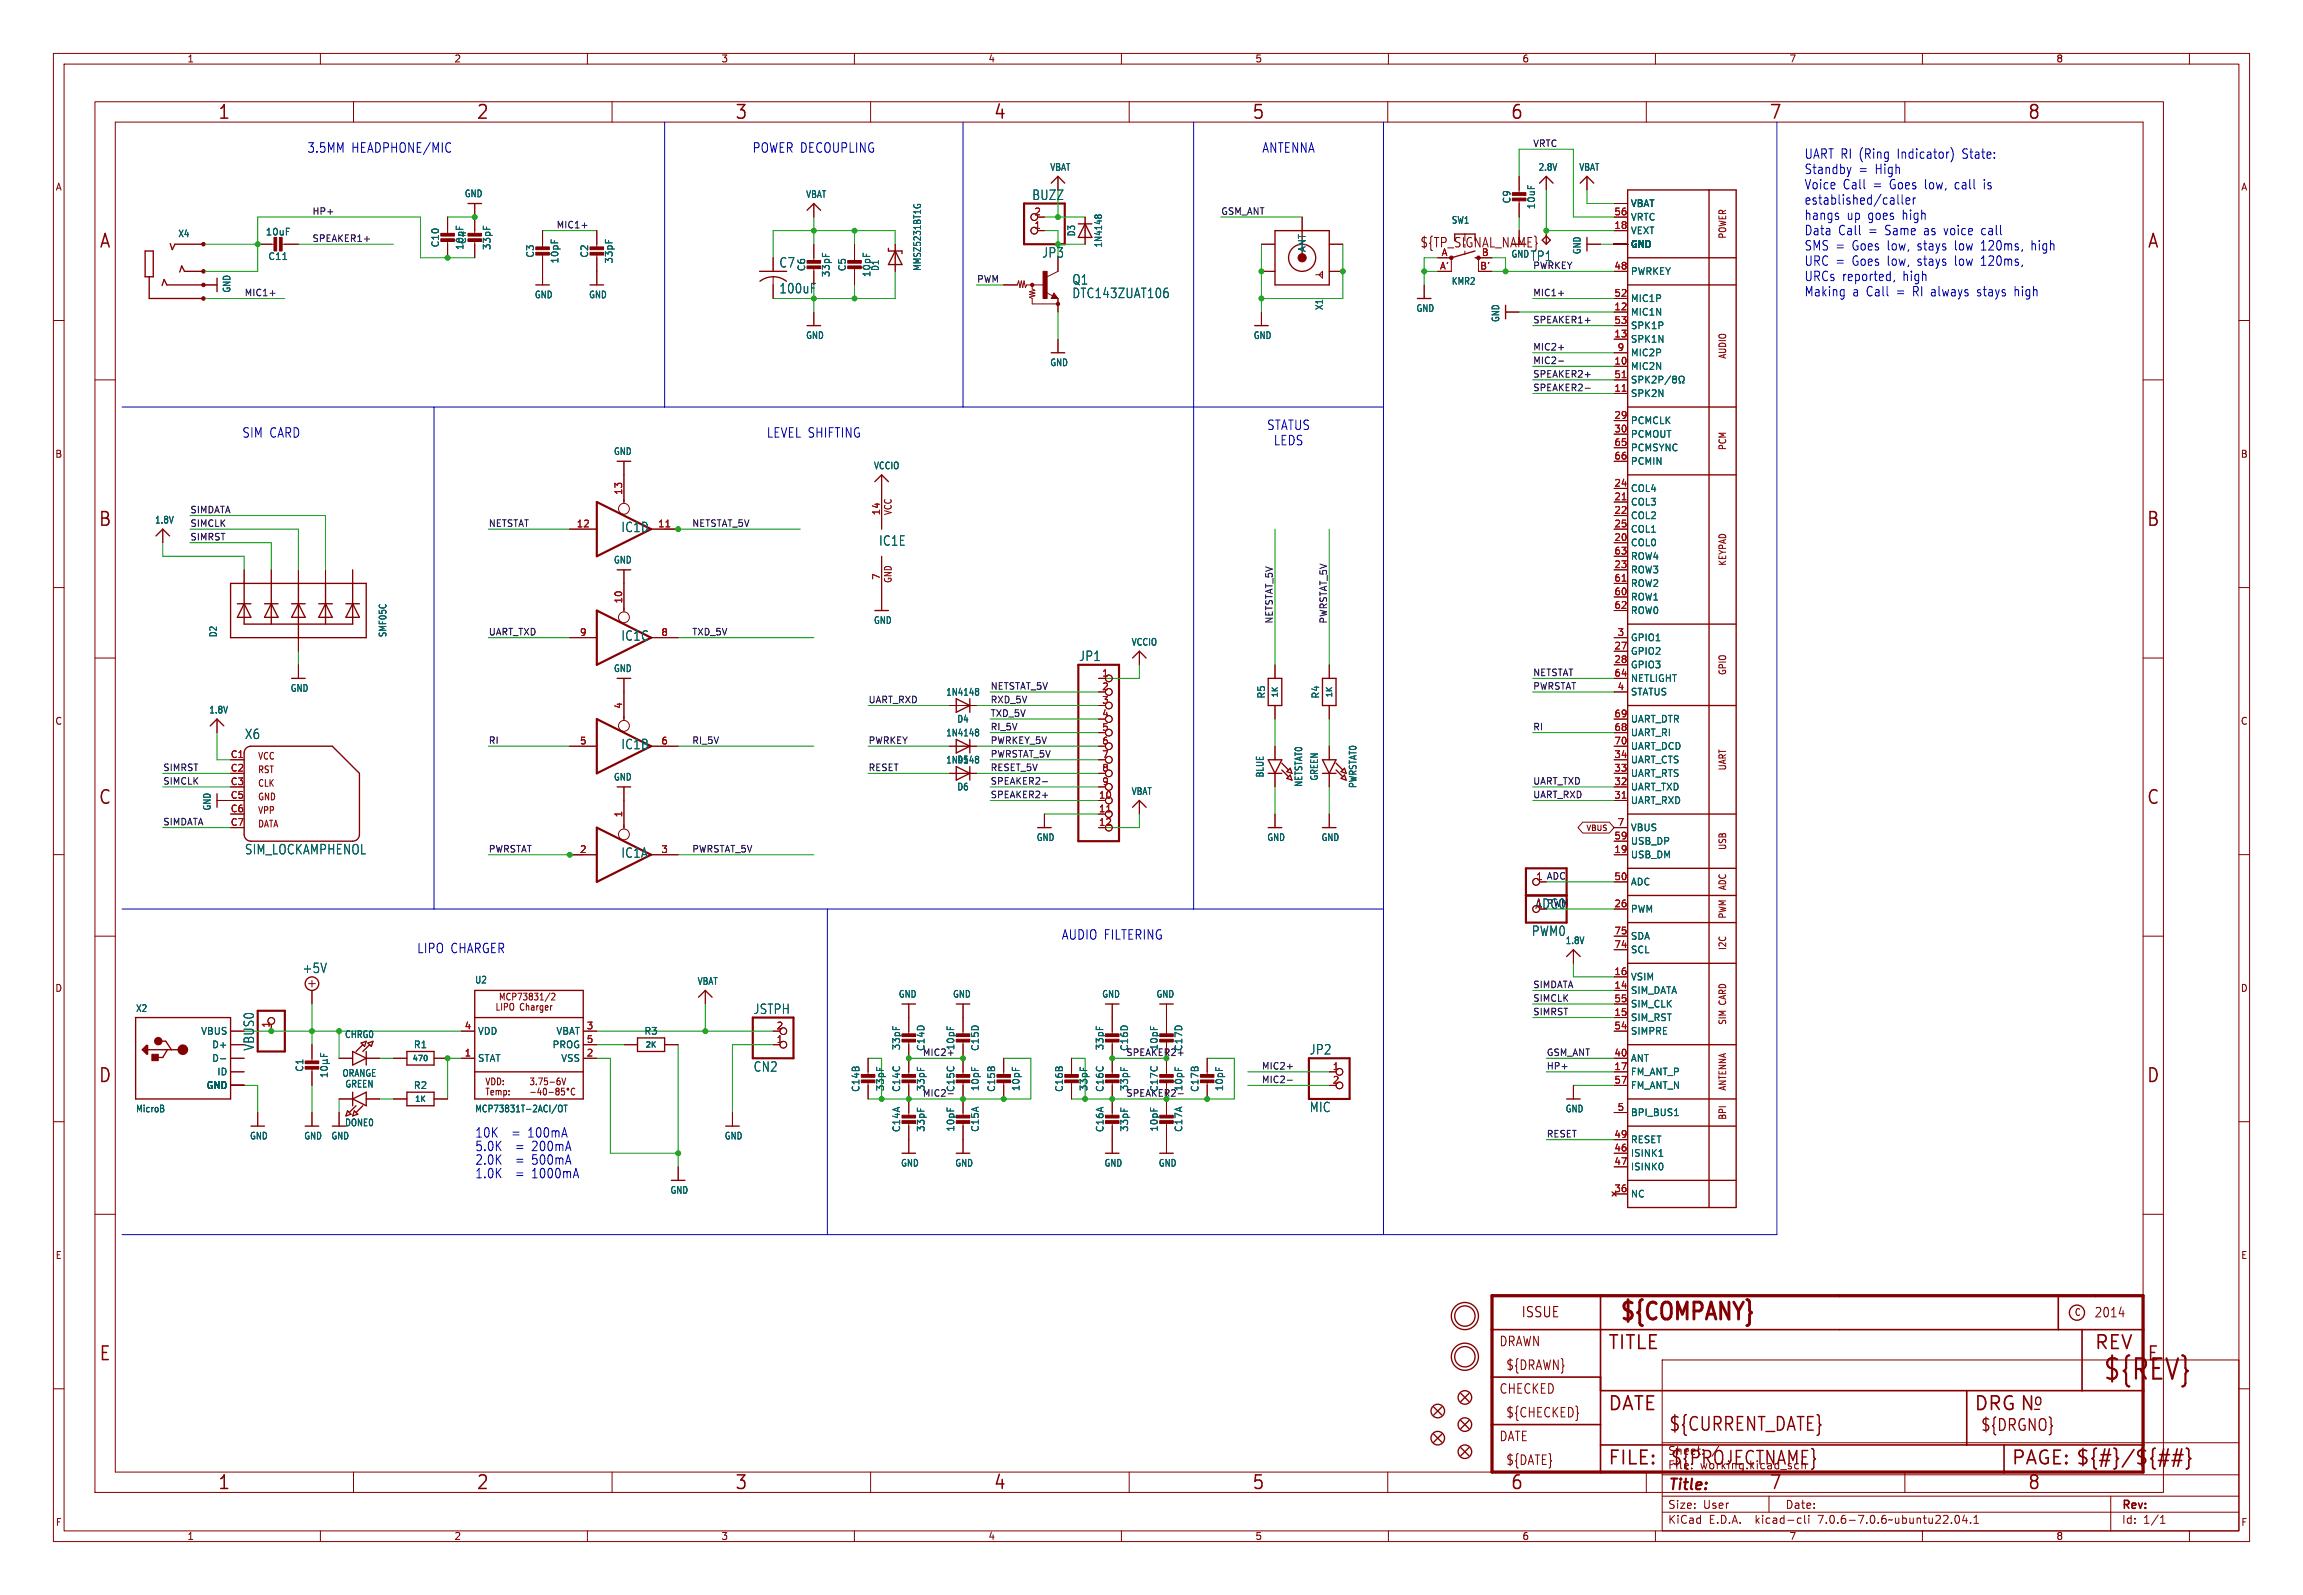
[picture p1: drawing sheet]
<svg xmlns="http://www.w3.org/2000/svg" width="431mm" height="299mm" viewBox="0 0 431 299" stroke-linecap="round" stroke-linejoin="round" font-family="sans-serif">
<defs><g id="words">
<text font-size="5.3" fill="#840000" x="393.7" y="258.9">${REV}</text>
<text font-size="4.4" fill="#840000" x="303.1" y="247.9">${COMPANY}</text>
<g font-size="3.5" fill="#840000">
<text x="40.7" y="22.7">1</text>
<text x="89.1" y="22.7">2</text>
<text x="137.5" y="22.7">3</text>
<text x="186" y="22.7">4</text>
<text x="234.4" y="22.7">5</text>
<text x="282.8" y="22.7">6</text>
<text x="331.2" y="22.7">7</text>
<text x="379.6" y="22.7">8</text>
<text x="18.5" y="46.8">A</text>
<text x="402" y="46.8">A</text>
<text x="18.3" y="98.9">B</text>
<text x="401.9" y="98.9">B</text>
<text x="18.3" y="150.9">C</text>
<text x="401.9" y="150.9">C</text>
<text x="18.3" y="203">D</text>
<text x="401.9" y="203">D</text>
<text x="18.5" y="255.1">E</text>
<text x="301" y="253">TITLE</text>
<text x="392.1" y="253">REV</text>
<text x="402" y="255.1">E</text>
<text x="301" y="264.5">DATE</text>
<text x="312.4" y="268.3">${CURRENT_DATE}</text>
<text x="369.6" y="264.5">DRG N</text>
<text x="301" y="274.6">FILE:</text>
<text x="312.7" y="274.6">${PROJECTNAME}</text>
<text x="376.6" y="274.6">PAGE: ${#}/${##}</text>
<text x="40.7" y="279.2">1</text>
<text x="89.1" y="279.2">2</text>
<text x="137.5" y="279.2">3</text>
<text x="186" y="279.2">4</text>
<text x="234.4" y="279.2">5</text>
<text x="282.8" y="279.2">6</text>
<text x="331.2" y="279.2">7</text>
<text x="379.6" y="279.2">8</text>
</g>
<g font-size="3" fill="#840000">
<text x="380.7" y="263.5">o</text>
<text x="370.8" y="268.2">${DRGNO}</text>
</g>
<text font-size="2.8" fill="#840000" x="312.3" y="279.5">Title:</text>
<text font-size="2.7" fill="#840000" x="284.8" y="246.9">ISSUE</text>
<g font-size="2.5" fill="#0000c2">
<text x="57.5" y="28.8">3.5MM</text>
<text x="65.8" y="28.8">HEADPHONE/MIC</text>
<text x="140.8" y="28.8">POWER DECOUPLING</text>
<text x="236.3" y="28.8">ANTENNA</text>
<text x="337.8" y="29.9">UART RI (Ring</text>
<text x="355.5" y="29.9">Indicator)</text>
<text x="367.8" y="29.9">State:</text>
<text x="337.8" y="32.7">Standby</text>
<text x="337.8" y="35.6">Voice</text>
<text x="345.1" y="35.6">Call</text>
<text x="348.1" y="32.7">=</text>
<text x="350.9" y="35.6">=</text>
<text x="351.2" y="32.7">High</text>
<text x="354" y="35.6">Goes low,</text>
<text x="366.5" y="35.6">call</text>
<text x="372.1" y="35.6">is</text>
<text x="337.8" y="38.5">established/caller</text>
<text x="337.8" y="41.3">hangs</text>
<text x="345.8" y="41.3">up goes</text>
<text x="356.4" y="41.3">high</text>
<text x="337.8" y="44.2">Data</text>
<text x="337.8" y="47">SMS =</text>
<text x="344.2" y="44.2">Call</text>
<text x="346.9" y="47">Goes low,</text>
<text x="350" y="44.2">=</text>
<text x="353.2" y="44.2">Same</text>
<text x="359.4" y="47">stays</text>
<text x="360.6" y="44.2">as voice</text>
<text x="366.5" y="47">low</text>
<text x="371.6" y="47">120ms,</text>
<text x="371.6" y="44.2">call</text>
<text x="381.1" y="47">high</text>
<text x="337.8" y="49.9">URC =</text>
<text x="337.8" y="52.8">URCs reported,</text>
<text x="346.9" y="49.9">Goes low,</text>
<text x="356.4" y="52.8">high</text>
<text x="359.4" y="49.9">stays</text>
<text x="366.5" y="49.9">low</text>
<text x="371.6" y="49.9">120ms,</text>
<text x="337.8" y="55.6">Making</text>
<text x="346.9" y="55.6">a Call</text>
<text x="355.3" y="55.6">=</text>
<text x="358.5" y="55.6">RI always</text>
<text x="370.8" y="55.6">stays</text>
<text x="378" y="55.6">high</text>
<text x="45.3" y="82.1">SIM CARD</text>
<text x="143.5" y="82.1">LEVEL SHIFTING</text>
<text x="237.2" y="80.7">STATUS</text>
<text x="238.5" y="83.6">LEDS</text>
<text x="78" y="178.7">LIPO CHARGER</text>
<text x="198.7" y="176.1">AUDIO FILTERING</text>
<text x="88.9" y="213.1">10K</text>
<text x="88.9" y="215.7">5.0K</text>
<text x="95.9" y="213.1">=</text>
<text x="96.6" y="215.7">=</text>
<text x="99.1" y="213.1">100mA</text>
<text x="99.8" y="215.7">200mA</text>
<text x="88.9" y="220.7">1.0K</text>
<text x="88.9" y="218.2">2.0K</text>
<text x="96.6" y="220.7">=</text>
<text x="96.6" y="218.2">=</text>
<text x="99.8" y="220.7">1000mA</text>
<text x="99.8" y="218.2">500mA</text>
</g>
<g font-size="2.5" fill="#006464">
<text x="193.2" y="37.7">BUZZ</text>
<text x="145.9" y="50.3">C7</text>
<text x="195.1" y="48.4">JP3</text>
<text x="200.7" y="53.5">Q1</text>
<text x="286.5" y="49.1">TP1</text>
<text x="145.9" y="55.1">100uF</text>
<text x="200.7" y="56">DTC143ZUAT106</text>
<text x="116.3" y="99.8">IC1D</text>
<text x="164.5" y="102.4">IC1E</text>
<text x="116.3" y="120.2">IC1C</text>
<text x="202" y="124">JP1</text>
<text x="45.8" y="138.6">X6</text>
<text x="116.3" y="140.5">IC1B</text>
<text x="45.8" y="160.2">SIM_LOCKAMPHENOL</text>
<text x="116.3" y="160.8">IC1A</text>
<text x="286.8" y="175.4">PWM0</text>
<text x="56.6" y="182.4">+5V</text>
<text x="141" y="190.1">JSTPH</text>
<text x="47.8" y="196.8" transform="rotate(-90 47.8 196.8)">VBUS0</text>
<text x="245.2" y="197.6">JP2</text>
<text x="141" y="200.8">CN2</text>
<text x="245.2" y="208.4">MIC</text>
</g>
<g font-size="2.5" fill="#840000">
<text x="265.9" y="46.6">${TP_SIGNAL_NAME}</text>
<text x="392.1" y="246.9">2014</text>
<text x="280.7" y="252.3">DRAWN</text>
<text x="281.9" y="256.7">${DRAWN}</text>
<text x="280.7" y="261.2">CHECKED</text>
<text x="281.9" y="265.6">${CHECKED}</text>
<text x="280.7" y="270.1">DATE</text>
<text x="281.9" y="274.5">${DATE}</text>
</g>
<g font-size="2.1" fill="#840000">
<text x="312.3" y="275.3">File:</text>
<text x="312.3" y="272.6">Sheet:</text>
<text x="318.4" y="275.3">working.kicad_sch</text>
<text x="320.5" y="272.6">/</text>
<text x="312.3" y="285.5">KiCad</text>
<text x="312.3" y="282.7">Size:</text>
<text x="318.9" y="282.7">User</text>
<text x="320" y="285.5">E.D.A.</text>
<text x="328.9" y="285.5">kicad-cli</text>
<text x="334.3" y="282.7">Date:</text>
<text x="340.8" y="285.5">7.0.6-7.0.6~ubuntu22.04.1</text>
<text x="397.3" y="282.9">Rev:</text>
<text x="397.3" y="285.5">Id:</text>
<text x="401.4" y="285.5">1/1</text>
</g>
<g font-size="1.8" fill="#840000">
<text x="35" y="11.9">1</text>
<text x="85" y="11.9">2</text>
<text x="135" y="11.9">3</text>
<text x="185" y="11.9">4</text>
<text x="235" y="11.9">5</text>
<text x="285" y="11.9">6</text>
<text x="335" y="11.9">7</text>
<text x="385" y="11.9">8</text>
<text x="10.3" y="35.9">A</text>
<text x="419.6" y="35.9">A</text>
<text x="323.4" y="44.8" transform="rotate(-90 323.4 44.8)">POWER</text>
<text x="323.4" y="67.3" transform="rotate(-90 323.4 67.3)">AUDIO</text>
<text x="10.3" y="85.9">B</text>
<text x="323.4" y="84.3" transform="rotate(-90 323.4 84.3)">PCM</text>
<text x="419.5" y="85.9">B</text>
<text x="167.1" y="96.5" transform="rotate(-90 167.1 96.5)">VCC</text>
<text x="323.4" y="106" transform="rotate(-90 323.4 106)">KEYPAD</text>
<text x="167.1" y="109.2" transform="rotate(-90 167.1 109.2)">GND</text>
<text x="323.4" y="126.5" transform="rotate(-90 323.4 126.5)">GPIO</text>
<text x="10.3" y="135.9">C</text>
<text x="419.5" y="135.9">C</text>
<text x="48.3" y="142.4">VCC</text>
<text x="48.3" y="147.5">CLK</text>
<text x="48.3" y="144.9">RST</text>
<text x="323.4" y="144.3" transform="rotate(-90 323.4 144.3)">UART</text>
<text x="48.3" y="155.1">DATA</text>
<text x="48.3" y="150">GND</text>
<text x="48.3" y="152.5">VPP</text>
<text x="323.4" y="159.2" transform="rotate(-90 323.4 159.2)">USB</text>
<text x="287.6" y="164.8">1 ADC</text>
<text x="323.4" y="166.7" transform="rotate(-90 323.4 166.7)">ADC</text>
<text x="287.6" y="169.9">1 PWM</text>
<text x="323.4" y="172" transform="rotate(-90 323.4 172)">PWM</text>
<text x="323.4" y="177.9" transform="rotate(-90 323.4 177.9)">I2C</text>
<text x="10.3" y="185.9">D</text>
<text x="419.5" y="185.9">D</text>
<text x="92.7" y="189.4">LIPO Charger</text>
<text x="93.3" y="187.5">MCP73831/2</text>
<text x="323.4" y="191.9" transform="rotate(-90 323.4 191.9)">SIM CARD</text>
<text x="90.8" y="203.3">VDD:</text>
<text x="99.1" y="203.3">3.75-6V</text>
<text x="90.8" y="205.2">Temp:</text>
<text x="323.4" y="209.7" transform="rotate(-90 323.4 209.7)">BPI</text>
<text x="323.4" y="204.3" transform="rotate(-90 323.4 204.3)">ANTENNA</text>
<text x="10.3" y="235.9">E</text>
<text x="419.6" y="235.9">E</text>
<text x="388.5" y="246.5">C</text>
<text x="10.3" y="285.9">F</text>
<text x="419.6" y="285.9">F</text>
<text x="35" y="288.5">1</text>
<text x="85" y="288.5">2</text>
<text x="135" y="288.5">3</text>
<text x="185" y="288.5">4</text>
<text x="235" y="288.5">5</text>
<text x="285" y="288.5">6</text>
<text x="335" y="288.5">7</text>
<text x="385" y="288.5">8</text>
</g>
<g font-size="1.8" fill="#006464">
<text x="196.6" y="32.2">VBAT</text>
<text x="288" y="32.2">2.8V</text>
<text x="295.6" y="32.2">VBAT</text>
<text x="86.9" y="37.1">GND</text>
<text x="150.8" y="37.3">VBAT</text>
<text x="283.1" y="38.2" transform="rotate(-90 283.1 38.2)">C9</text>
<text x="287.6" y="39.3" transform="rotate(-90 287.6 39.3)">10uF</text>
<text x="305.3" y="39">VBAT</text>
<text x="305.3" y="41.5">VRTC</text>
<text x="33.3" y="44.6">X4</text>
<text x="49.7" y="44.3">10uF</text>
<text x="82.4" y="46.4" transform="rotate(-90 82.4 46.4)">C10</text>
<text x="87" y="46.9" transform="rotate(-90 87 46.9)">10pF</text>
<text x="87.5" y="45.8" transform="rotate(-90 87.5 45.8)">C4</text>
<text x="92.1" y="46.9" transform="rotate(-90 92.1 46.9)">33pF</text>
<text x="201.5" y="44.4" transform="rotate(-90 201.5 44.4)">D3</text>
<text x="206.6" y="46.4" transform="rotate(-90 206.6 46.4)">1N4148</text>
<text x="244.7" y="47.3" transform="rotate(-90 244.7 47.3)">ANT</text>
<text x="271.8" y="42.1">SW1</text>
<text x="296.2" y="47.7" transform="rotate(-90 296.2 47.7)">GND</text>
<text x="305.3" y="44">VEXT</text>
<text x="305.3" y="46.6">GND</text>
<text x="50.1" y="48.9">C11</text>
<text x="100.2" y="48.4" transform="rotate(-90 100.2 48.4)">C3</text>
<text x="104.8" y="49.4" transform="rotate(-90 104.8 49.4)">10pF</text>
<text x="110.3" y="48.4" transform="rotate(-90 110.3 48.4)">C2</text>
<text x="114.9" y="49.4" transform="rotate(-90 114.9 49.4)">33pF</text>
<text x="151" y="50.9" transform="rotate(-90 151 50.9)">C6</text>
<text x="155.6" y="52" transform="rotate(-90 155.6 52)">33pF</text>
<text x="158.6" y="50.9" transform="rotate(-90 158.6 50.9)">C5</text>
<text x="163.2" y="52" transform="rotate(-90 163.2 52)">10pF</text>
<text x="164.8" y="50.8" transform="rotate(-90 164.8 50.8)">D1</text>
<text x="172.7" y="50.8" transform="rotate(-90 172.7 50.8)">MMSZ5231BT1G</text>
<text x="271.8" y="53.5">KMR2</text>
<text x="282.9" y="48.4">GND</text>
<text x="305.3" y="51.7">PWRKEY</text>
<text x="43.3" y="54.9" transform="rotate(-90 43.3 54.9)">GND</text>
<text x="100" y="56">GND</text>
<text x="110.2" y="56">GND</text>
<text x="247.9" y="58.2" transform="rotate(-90 247.9 58.2)">X1</text>
<text x="265.2" y="58.6">GND</text>
<text x="305.3" y="59.3">MIC1N</text>
<text x="305.3" y="56.7">MIC1P</text>
<text x="150.8" y="63.7">GND</text>
<text x="234.7" y="63.7">GND</text>
<text x="281" y="60.4" transform="rotate(-90 281 60.4)">GND</text>
<text x="305.3" y="64.4">SPK1N</text>
<text x="305.3" y="61.8">SPK1P</text>
<text x="196.6" y="68.7">GND</text>
<text x="305.3" y="69.4">MIC2N</text>
<text x="305.3" y="66.9">MIC2P</text>
<text x="305.3" y="74.5">SPK2N</text>
<text x="305.3" y="79.6">PCMCLK</text>
<text x="305.3" y="82.1">PCMOUT</text>
<text x="114.9" y="85.4">GND</text>
<text x="163.5" y="88.1">VCCIO</text>
<text x="305.3" y="84.7">PCMSYNC</text>
<text x="305.3" y="87.2">PCMIN</text>
<text x="305.3" y="94.8">COL3</text>
<text x="305.3" y="92.3">COL4</text>
<text x="28.9" y="98.2">1.8V</text>
<text x="305.3" y="97.4">COL2</text>
<text x="305.3" y="99.9">COL1</text>
<text x="114.9" y="105.7">GND</text>
<text x="305.3" y="102.5">COL0</text>
<text x="305.3" y="107.5">ROW3</text>
<text x="305.3" y="105">ROW4</text>
<text x="305.3" y="112.6">ROW1</text>
<text x="305.3" y="110.1">ROW2</text>
<text x="40.8" y="119.4" transform="rotate(-90 40.8 119.4)">D2</text>
<text x="72.6" y="119.4" transform="rotate(-90 72.6 119.4)">SMF05C</text>
<text x="163.5" y="117">GND</text>
<text x="305.3" y="115.2">ROW0</text>
<text x="211.8" y="121.1">VCCIO</text>
<text x="305.3" y="122.8">GPIO2</text>
<text x="305.3" y="125.3">GPIO3</text>
<text x="305.3" y="120.2">GPIO1</text>
<text x="54.3" y="129.7">GND</text>
<text x="114.9" y="126">GND</text>
<text x="177.1" y="130.4">1N4148</text>
<text x="237.1" y="130.9" transform="rotate(-90 237.1 130.9)">R5</text>
<text x="247.2" y="130.9" transform="rotate(-90 247.2 130.9)">R4</text>
<text x="305.3" y="130.4">STATUS</text>
<text x="305.3" y="127.9">NETLIGHT</text>
<text x="39.1" y="133.8">1.8V</text>
<text x="179.2" y="135.5">D4</text>
<text x="305.3" y="135.5">UART_DTR</text>
<text x="177.1" y="143.1">1N4148</text>
<text x="177.1" y="138.1">1N4148</text>
<text x="179.2" y="143.1">D5</text>
<text x="305.3" y="143.1">UART_CTS</text>
<text x="305.3" y="138">UART_RI</text>
<text x="305.3" y="140.6">UART_DCD</text>
<text x="114.9" y="146.3">GND</text>
<text x="179.2" y="148.2">D6</text>
<text x="211.8" y="149">VBAT</text>
<text x="236.8" y="145.7" transform="rotate(-90 236.8 145.7)">BLUE</text>
<text x="244.1" y="147.4" transform="rotate(-90 244.1 147.4)">NETSTAT0</text>
<text x="247" y="146.3" transform="rotate(-90 247 146.3)">GREEN</text>
<text x="254.2" y="147.6" transform="rotate(-90 254.2 147.6)">PWRSTAT0</text>
<text x="305.3" y="148.2">UART_TXD</text>
<text x="305.3" y="145.6">UART_RTS</text>
<text x="39.7" y="151.8" transform="rotate(-90 39.7 151.8)">GND</text>
<text x="305.3" y="150.7">UART_RXD</text>
<text x="305.3" y="155.8">VBUS</text>
<text x="194" y="157.6">GND</text>
<text x="237.2" y="157.6">GND</text>
<text x="247.4" y="157.6">GND</text>
<text x="305.3" y="160.9">USB_DM</text>
<text x="305.3" y="158.3">USB_DP</text>
<text x="305.3" y="166">ADC</text>
<text x="305.3" y="171">PWM</text>
<text x="293.1" y="177">1.8V</text>
<text x="305.3" y="178.7">SCL</text>
<text x="305.3" y="176.1">SDA</text>
<text x="88.9" y="184.3">U2</text>
<text x="130.5" y="184.6">VBAT</text>
<text x="305.3" y="183.7">VSIM</text>
<text x="25.4" y="189.7">X2</text>
<text x="168.2" y="187">GND</text>
<text x="178.4" y="187">GND</text>
<text x="206.3" y="187">GND</text>
<text x="216.5" y="187">GND</text>
<text x="305.3" y="186.3">SIM_DATA</text>
<text x="305.3" y="191.4">SIM_RST</text>
<text x="305.3" y="188.8">SIM_CLK</text>
<text x="37.6" y="193.9">VBUS</text>
<text x="39.6" y="196.4">D+</text>
<text x="64.5" y="194.5">CHRG0</text>
<text x="77.4" y="196.4">R1</text>
<text x="89.4" y="193.9">VDD</text>
<text x="103.4" y="196.4">PROG</text>
<text x="104.1" y="193.9">VBAT</text>
<text x="120.6" y="193.9">R3</text>
<text x="168.7" y="196.7" transform="rotate(-90 168.7 196.7)">33pF</text>
<text x="173.3" y="196.9" transform="rotate(-90 173.3 196.9)">C14D</text>
<text x="178.9" y="196.7" transform="rotate(-90 178.9 196.7)">10pF</text>
<text x="183.5" y="196.9" transform="rotate(-90 183.5 196.9)">C15D</text>
<text x="206.8" y="196.7" transform="rotate(-90 206.8 196.7)">33pF</text>
<text x="211.4" y="196.9" transform="rotate(-90 211.4 196.9)">C16D</text>
<text x="217" y="196.7" transform="rotate(-90 217 196.7)">10pF</text>
<text x="221.6" y="196.9" transform="rotate(-90 221.6 196.9)">C17D</text>
<text x="305.3" y="193.9">SIMPRE</text>
<text x="39.6" y="199">D-</text>
<text x="40.6" y="201.5">ID</text>
<text x="57" y="200.8" transform="rotate(-90 57 200.8)">C1</text>
<text x="64" y="201.8">ORANGE</text>
<text x="64.6" y="203.8">GREEN</text>
<text x="89.4" y="199">STAT</text>
<text x="105" y="199">VSS</text>
<text x="305.3" y="201.5">FM_ANT_P</text>
<text x="305.3" y="199">ANT</text>
<text x="25.4" y="208.4">MicroB</text>
<text x="38.6" y="204.1">GND</text>
<text x="77.4" y="204.1">R2</text>
<text x="88.9" y="208.4">MCP73831T-2ACI/OT</text>
<text x="161.1" y="204.5" transform="rotate(-90 161.1 204.5)">C14B</text>
<text x="165.7" y="204.4" transform="rotate(-90 165.7 204.4)">33pF</text>
<text x="168.8" y="204.5" transform="rotate(-90 168.8 204.5)">C14C</text>
<text x="173.3" y="204.4" transform="rotate(-90 173.3 204.4)">33pF</text>
<text x="178.9" y="204.5" transform="rotate(-90 178.9 204.5)">C15C</text>
<text x="183.5" y="204.4" transform="rotate(-90 183.5 204.4)">10pF</text>
<text x="186.5" y="204.5" transform="rotate(-90 186.5 204.5)">C15B</text>
<text x="191.1" y="204.4" transform="rotate(-90 191.1 204.4)">10pF</text>
<text x="199.2" y="204.5" transform="rotate(-90 199.2 204.5)">C16B</text>
<text x="203.8" y="204.4" transform="rotate(-90 203.8 204.4)">33pF</text>
<text x="206.9" y="204.5" transform="rotate(-90 206.9 204.5)">C16C</text>
<text x="211.4" y="204.4" transform="rotate(-90 211.4 204.4)">33pF</text>
<text x="217" y="204.5" transform="rotate(-90 217 204.5)">C17C</text>
<text x="221.6" y="204.4" transform="rotate(-90 221.6 204.4)">10pF</text>
<text x="224.6" y="204.5" transform="rotate(-90 224.6 204.5)">C17B</text>
<text x="229.2" y="204.4" transform="rotate(-90 229.2 204.4)">10pF</text>
<text x="293.1" y="208.4">GND</text>
<text x="305.3" y="209.1">BPI_BUS1</text>
<text x="305.3" y="204.1">FM_ANT_N</text>
<text x="46.7" y="213.5">GND</text>
<text x="56.9" y="213.5">GND</text>
<text x="61.9" y="213.5">GND</text>
<text x="64.5" y="211">DONE0</text>
<text x="135.6" y="213.5">GND</text>
<text x="168.8" y="212.1" transform="rotate(-90 168.8 212.1)">C14A</text>
<text x="173.3" y="212" transform="rotate(-90 173.3 212)">33pF</text>
<text x="178.9" y="212" transform="rotate(-90 178.9 212)">10pF</text>
<text x="183.5" y="212" transform="rotate(-90 183.5 212)">C15A</text>
<text x="206.9" y="212.1" transform="rotate(-90 206.9 212.1)">C16A</text>
<text x="211.4" y="212" transform="rotate(-90 211.4 212)">33pF</text>
<text x="217" y="212" transform="rotate(-90 217 212)">10pF</text>
<text x="221.6" y="212" transform="rotate(-90 221.6 212)">C17A</text>
<text x="305.3" y="214.2">RESET</text>
<text x="168.6" y="218.6">GND</text>
<text x="178.8" y="218.6">GND</text>
<text x="206.7" y="218.6">GND</text>
<text x="216.9" y="218.6">GND</text>
<text x="305.3" y="216.8">ISINK1</text>
<text x="305.3" y="219.3">ISINK0</text>
<text x="125.4" y="223.7">GND</text>
<text x="305.3" y="224.4">NC</text>
</g>
<g font-size="1.8" fill="#a90000">
<text x="193.6" y="40.4">2</text>
<text x="302.2" y="40.4">56</text>
<text x="193.6" y="42.9">1</text>
<text x="302.2" y="42.9">18</text>
<text x="269.6" y="50.5">A'</text>
<text x="269.9" y="48">A</text>
<text x="277.1" y="50.5">B'</text>
<text x="277.4" y="48">B</text>
<text x="302.2" y="50.5">48</text>
<text x="302.2" y="58.2">12</text>
<text x="302.2" y="55.6">52</text>
<text x="302.2" y="63.2">13</text>
<text x="302.2" y="60.7">53</text>
<text x="302.8" y="65.8">9</text>
<text x="302.2" y="68.3">10</text>
<text x="302.2" y="70.9">51</text>
<text x="302.2" y="73.4">11</text>
<text x="302.2" y="78.5">29</text>
<text x="302.2" y="81">30</text>
<text x="302.2" y="83.6">65</text>
<text x="302.2" y="86.1">66</text>
<text x="116.6" y="92.8" transform="rotate(-90 116.6 92.8)">13</text>
<text x="302.2" y="93.7">21</text>
<text x="302.2" y="91.2">24</text>
<text x="107.9" y="98.8">12</text>
<text x="123.1" y="98.8">11</text>
<text x="164.8" y="96.6" transform="rotate(-90 164.8 96.6)">14</text>
<text x="302.2" y="101.3">20</text>
<text x="302.2" y="96.3">22</text>
<text x="302.2" y="98.8">25</text>
<text x="302.2" y="106.4">23</text>
<text x="302.2" y="103.9">63</text>
<text x="116.6" y="113.1" transform="rotate(-90 116.6 113.1)">10</text>
<text x="164.8" y="108.7" transform="rotate(-90 164.8 108.7)">7</text>
<text x="302.2" y="111.5">60</text>
<text x="302.2" y="109">61</text>
<text x="108.5" y="119.1">9</text>
<text x="123.8" y="119.1">8</text>
<text x="302.2" y="114">62</text>
<text x="302.8" y="119.1">3</text>
<text x="302.2" y="121.7">27</text>
<text x="302.2" y="124.2">28</text>
<text x="206.3" y="126.7">1</text>
<text x="206.3" y="129.3">2</text>
<text x="206.3" y="131.8">3</text>
<text x="302.2" y="126.7">64</text>
<text x="302.8" y="129.3">4</text>
<text x="116.6" y="132.8" transform="rotate(-90 116.6 132.8)">4</text>
<text x="206.3" y="134.4">4</text>
<text x="206.3" y="136.9">5</text>
<text x="302.2" y="136.9">68</text>
<text x="302.2" y="134.4">69</text>
<text x="43.1" y="142">C1</text>
<text x="108.5" y="139.4">5</text>
<text x="123.8" y="139.4">6</text>
<text x="206.3" y="139.4">6</text>
<text x="206.3" y="142">7</text>
<text x="302.2" y="142">34</text>
<text x="302.2" y="139.4">70</text>
<text x="43.1" y="144.5">C2</text>
<text x="43.1" y="147.1">C3</text>
<text x="43.1" y="149.6">C5</text>
<text x="205.7" y="149.6">10</text>
<text x="206.3" y="144.5">8</text>
<text x="206.3" y="147.1">9</text>
<text x="302.2" y="149.6">31</text>
<text x="302.2" y="147.1">32</text>
<text x="302.2" y="144.5">33</text>
<text x="43.1" y="152.1">C6</text>
<text x="43.1" y="154.7">C7</text>
<text x="116.6" y="153.1" transform="rotate(-90 116.6 153.1)">1</text>
<text x="205.7" y="152.1">11</text>
<text x="205.7" y="154.7">12</text>
<text x="302.8" y="154.7">7</text>
<text x="108.5" y="159.8">2</text>
<text x="123.8" y="159.8">3</text>
<text x="302.2" y="159.8">19</text>
<text x="302.2" y="157.2">59</text>
<text x="287.6" y="164.8">1</text>
<text x="302.2" y="164.8">50</text>
<text x="287.6" y="169.9">1</text>
<text x="302.2" y="169.9">26</text>
<text x="302.2" y="177.5">74</text>
<text x="302.2" y="175">75</text>
<text x="302.2" y="185.2">14</text>
<text x="302.2" y="182.6">16</text>
<text x="302.2" y="190.2">15</text>
<text x="302.2" y="187.7">55</text>
<text x="50.5" y="192.5" transform="rotate(-90 50.5 192.5)">1</text>
<text x="86.9" y="197.9">1</text>
<text x="86.9" y="192.8">4</text>
<text x="109.8" y="197.9">2</text>
<text x="109.8" y="192.8">3</text>
<text x="109.8" y="195.3">5</text>
<text x="145.3" y="195.3">1</text>
<text x="145.3" y="192.8">2</text>
<text x="302.2" y="197.9">40</text>
<text x="302.2" y="192.8">54</text>
<text x="249.5" y="200.4">1</text>
<text x="249.5" y="202.9">2</text>
<text x="302.2" y="200.4">17</text>
<text x="302.2" y="202.9">57</text>
<text x="302.8" y="208">5</text>
<text x="302.2" y="215.6">46</text>
<text x="302.2" y="213.1">49</text>
<text x="302.2" y="218.2">47</text>
<text x="302.2" y="223.3">36</text>
</g>
<g font-size="1.7" fill="#0f0f0f">
<text x="287" y="27.6">VRTC</text>
<text x="58.4" y="40.3">HP+</text>
<text x="228.6" y="40.3">GSM_ANT</text>
<text x="58.4" y="45.4">SPEAKER1+</text>
<text x="104.1" y="42.8">MIC1+</text>
<text x="182.9" y="53">PWM</text>
<text x="287" y="50.5">PWRKEY</text>
<text x="45.7" y="55.5">MIC1+</text>
<text x="287" y="55.5">MIC1+</text>
<text x="287" y="60.6">SPEAKER1+</text>
<text x="287" y="65.7">MIC2+</text>
<text x="287" y="68.2">MIC2-</text>
<text x="287" y="70.8">SPEAKER2+</text>
<text x="287" y="73.3">SPEAKER2-</text>
<text x="35.6" y="98.7">SIMCLK</text>
<text x="35.6" y="101.3">SIMRST</text>
<text x="35.6" y="96.2">SIMDATA</text>
<text x="91.4" y="98.7">NETSTAT</text>
<text x="129.5" y="98.7">NETSTAT_5V</text>
<text x="91.4" y="119">UART_TXD</text>
<text x="129.5" y="119">TXD_5V</text>
<text x="238.4" y="116.8" transform="rotate(-90 238.4 116.8)">NETSTAT_5V</text>
<text x="248.6" y="116.8" transform="rotate(-90 248.6 116.8)">PWRSTAT_5V</text>
<text x="162.6" y="131.7">UART_RXD</text>
<text x="185.4" y="129.2">NETSTAT_5V</text>
<text x="185.4" y="131.7">RXD_5V</text>
<text x="287" y="126.7">NETSTAT</text>
<text x="287" y="129.2">PWRSTAT</text>
<text x="185.4" y="136.8">RI_5V</text>
<text x="185.4" y="134.3">TXD_5V</text>
<text x="287" y="136.8">RI</text>
<text x="91.4" y="139.4">RI</text>
<text x="129.5" y="139.4">RI_5V</text>
<text x="162.6" y="139.4">PWRKEY</text>
<text x="185.4" y="139.4">PWRKEY_5V</text>
<text x="185.4" y="141.9">PWRSTAT_5V</text>
<text x="30.5" y="147">SIMCLK</text>
<text x="30.5" y="144.4">SIMRST</text>
<text x="162.6" y="144.4">RESET</text>
<text x="185.4" y="149.5">SPEAKER2+</text>
<text x="185.4" y="144.4">RESET_5V</text>
<text x="185.4" y="147">SPEAKER2-</text>
<text x="287" y="149.5">UART_RXD</text>
<text x="287" y="147">UART_TXD</text>
<text x="30.5" y="154.6">SIMDATA</text>
<text x="91.4" y="159.7">PWRSTAT</text>
<text x="129.5" y="159.7">PWRSTAT_5V</text>
<text x="287" y="185.1">SIMDATA</text>
<text x="287" y="190.2">SIMRST</text>
<text x="287" y="187.6">SIMCLK</text>
<text x="172.7" y="197.8">MIC2+</text>
<text x="210.8" y="197.8">SPEAKER2+</text>
<text x="289.6" y="197.8">GSM_ANT</text>
<text x="236.2" y="202.9">MIC2-</text>
<text x="236.2" y="200.3">MIC2+</text>
<text x="289.6" y="200.3">HP+</text>
<text x="210.8" y="205.4">SPEAKER2-</text>
<text x="289.6" y="213">RESET</text>
</g>
<text font-size="1.7" fill="#006464" x="172.7" y="205.4">MIC2-</text>
<g font-size="1.4" fill="#006464">
<text x="239.6" y="130.7" transform="rotate(-90 239.6 130.7)">1K</text>
<text x="249.7" y="130.7" transform="rotate(-90 249.7 130.7)">1K</text>
<text x="120.7" y="196.4">2K</text>
<text x="77.1" y="198.9">470</text>
<text x="77.5" y="206.6">1K</text>
</g>
<text font-size="1.4" fill="#840000" x="296.9" y="155.7">VBUS</text>
</g></defs>
<g fill="none" stroke="#840000" stroke-width=".19">
<path d="M10 10h411.3v278.6h-411.3zM12 12h407.3v274.6h-407.3zM17.8 19.1h387.3v260.3h-387.3zM60 10v2M66.2 19.1v3.8M110 10v2M114.6 19.1v3.8M160 10v2M163 19.1v3.8M210 10v2M211.5 19.1v3.8M259.9 19.1v3.8"/>
<path d="M260 10v2M308.3 19.1v3.8M310 10v2M356.7 19.1v3.8M360 10v2M410 10v2M21.6 22.9h379.7v252.7h-379.7zM88.9 38.1v5.8M152.4 38.1v2.5M198.1 33v2.6M284.5 33v3.3M284.5 37.3v3.3"/>
<path d="M289.6 33v2.6M297.2 33v2.6M302.3 38.1h2.5M10 60h2M38.1 55.9h.1M38.1 50.8h.1M38.1 45.7h.1M38.1 53.3h.1M38.1 53.3h2.5M48.3 45.7h3.3M52.6 45.7h3.3M83.8 40.6v3.3"/>
<path d="M83.8 45v3.3M88.9 45v3.3M101.6 43.2v3.3M101.6 47.5v5.8M111.8 43.2v3.3M111.8 47.5v5.8M144.8 48.3v2.5M144.8 51.8v4.1M152.4 45.7v3.3M152.4 50v3.3M152.4 58.4v2.6M160 45.7v3.3"/>
<path d="M160 50v3.3M167.6 45.7v5.1M188 53.3h2.5l.3-.7 .2 1.2 .3-1.2 .2 1.2 .3-1.2 .2 1.2 .3-.5h3M193.3 53.3v.8l.5 .3-1 .2 1 .3-1 .2 1 .3-1 .2 .5 .3v1h4.8M194.3 43.2h1.3M194.3 40.6h1.3M195.9 54.8l1.2 .6M197.4 54.9l.7 1h-1.3zM198.1 48.3v2.5l-2 1M198.1 55.9v2.5M203.2 40.6v5.1M236.2 58.4v2.6"/>
<path d="M236.2 45.7h2.6M236.2 50.8h2.6M243.8 40.6v2.6M246.4 51.4h1.2M247.6 50.8v1.3l-.6-.7zM248.9 45.7h2.6M248.9 50.8h2.6M266.7 53.3v2.6M269.2 48.3h2.6v2.5h-2.6M279.4 48.3h-2.5v2.5h2.5M281.9 58.4h2.6M284.5 43.2v2.5"/>
<path d="M289.6 43.2v2.5M297.2 45.7h2.5M302.3 43.2h2.5M302.3 40.6h2.5M302.3 45.7h2.5M302.3 58.4h2.5M302.3 55.9h2.5M302.3 50.8h2.5M419.3 60h2M17.8 71.1h3.8M198.1 63.5v2.5M302.3 71.1h2.5"/>
<path d="M302.3 68.6h2.5M302.3 73.7h2.5M302.3 63.5h2.5M302.3 78.7h2.5M302.3 61h2.5M302.3 66h2.5M401.3 71.1h3.8M30.5 99.1v2.5M106.7 99.1h5.1M116.8 86.4v7.8M121.9 99.1h5.1M165.1 88.9v10.2"/>
<path d="M302.3 99.1h2.5M302.3 94h2.5M302.3 96.5h2.5M302.3 91.4h2.5M302.3 81.3h2.5M302.3 83.8h2.5M302.3 86.4h2.5M10 110h2M45.7 106.7v2.5M50.8 106.7v2.5M55.9 106.7v2.5M55.9 119.4v2.5"/>
<path d="M61 106.7v2.5M66 106.7v2.5M106.7 119.4h5.1M116.8 106.7v7.9M121.9 119.4h5.1M165.1 104.1v10.2M302.3 119.4h2.5M302.3 101.6h2.5M302.3 106.7h2.5M302.3 111.8h2.5M302.3 109.2h2.5M302.3 114.3h2.5"/>
<path d="M302.3 104.1h2.5M419.3 110h2M17.8 123.2h3.8M40.6 134.6v2.6M55.9 124.5v2.5M106.7 139.7h5.1M116.8 127v7.9M121.9 139.7h5.1M177.8 132.1h5.1M177.8 139.7h5.1M205.7 127h1.3M205.7 132.1h1.3"/>
<path d="M205.7 137.2h1.3M205.7 139.7h1.3M213.4 121.9v2.6M238.8 124.5v2.5M238.8 132.1v2.5M238.8 139.7v2.5M248.9 124.5v2.5M248.9 132.1v2.5M248.9 139.7v2.5M302.3 127h2.5M302.3 137.2h2.5M302.3 139.7h2.5"/>
<path d="M302.3 121.9h2.5M302.3 124.5h2.5M302.3 129.5h2.5M302.3 134.6h2.5M401.3 123.2h3.8M10 160h2M40.6 149.9h2.6M43.2 142.2h2.5M116.8 147.3v7.9M177.8 144.8h5.1M195.6 152.4v2.5M205.7 142.2h1.3"/>
<path d="M205.7 144.8h1.3M205.7 147.3h1.3M213.4 149.9v2.5M238.8 144.8v2.5M238.8 152.4v2.5M248.9 144.8v2.5M248.9 152.4v2.5M296.4 153.9h5l.9 1-.9 1.1h-5l-.9-1.1zM302.3 149.9h2.5M302.3 142.2h2.5M302.3 144.8h2.5M302.3 147.3h2.5"/>
<path d="M302.3 157.5h2.5M302.3 154.9h2.5M419.3 160h2M17.8 175.3h3.8M106.7 160h5.1M121.9 160h5.1M294.6 177.8v2.5M302.3 160h2.5M302.3 175.3h2.5M302.3 170.2h2.5M302.3 165.1h2.5M302.3 177.8h2.5"/>
<path d="M401.3 175.3h3.8M43.2 198.1h2.5M43.2 193h2.5M43.2 195.6h2.5M50.8 191.8v1.2M57.8 184.2h1.3M58.4 183.5v1.3M58.4 185.4v2.6M58.4 195.6v3.3M58.4 199.9v3.3M63.5 198.1h2.5M68.6 198.1h2.5"/>
<path d="M73.7 198.1h2.5M81.3 198.1h2.5M86.4 198.1h2.5M86.4 193h2.5M103 185.9l-.9 1.6M103.3 188.3h.1M103.3 186.1l.4-.2 .2 .4-.6 .9h.6M109.2 198.1h2.6M109.2 193h2.6M109.2 195.6h2.6M116.8 195.6h2.6M124.5 195.6h2.5"/>
<path d="M132.1 185.4v2.6M144.8 195.6h1.2M162.6 198.1v3.3M170.2 188v5.8M170.2 194.8v6.6M180.3 188v5.8M180.3 194.8v6.6M188 198.1v3.3M200.7 198.1v3.3M208.3 188v5.8M208.3 194.8v6.6M218.4 188v5.8"/>
<path d="M218.4 194.8v6.6M226.1 198.1v3.3M302.3 198.1h2.5M302.3 193h2.5M302.3 185.4h2.5M302.3 190.5h2.5M302.3 182.9h2.5M302.3 188h2.5M10 210h2M43.2 200.7h2.5M43.2 203.2h2.5M48.3 208.3v2.5"/>
<path d="M58.4 208.3v2.5M63.5 205.7h2.5M63.5 208.3v2.5M68.6 205.7h2.5M73.7 205.7h2.5M81.3 205.7h2.5M99.4 204.5h.8M101 203.7l-.3 .9h.7M101.2 204.1v.9M101.8 204l-.1 .5 .3 .5 .3-.3v-.7M102.8 204.5h.8M104.1 204l.2 .3"/>
<path d="M104.3 204.3l-.2 .2v.4l.2 .1 .3-.1 .1-.2v-.3l-.2-.1M104.3 204.3h.2M104.7 204l-.2 .3M105.2 201.8l.4 1.3 .3-1.3M105.7 203.7h-.5l-.1 .6 .2-.1 .3 .1 .1 .6-.2 .1-.4-.1M107.6 203.8a.62 .62 0 0 0-.7 .5 .62 .62 0 0 0 .4 .7l.3-.1M127 218.4v2.6M137.2 208.3v2.5M162.6 202.4v3.3M170.2 202.4v6.6M170.2 210.1v5.8M180.3 202.4v6.6"/>
<path d="M180.3 210.1v5.8M188 202.4v3.3M200.7 202.4v3.3M208.3 202.4v6.6M208.3 210.1v5.8M218.4 202.4v6.6M218.4 210.1v5.8M226.1 202.4v3.3M248.9 200.7h1.3M294.6 203.2v2.5M302.3 200.7h2.5M302.3 203.2h2.5"/>
<path d="M302.3 215.9h2.5M302.3 218.4h2.5M302.3 213.4h2.5M302.3 208.3h2.5M419.3 210h2M17.8 227.3h3.8M302.3 223.5h2.5M401.3 227.3h3.8M10 260h2M311.3 254.6h108v32h-108zM396.8 245.9h1M419.3 260h2"/>
<path d="M66.2 275.6v3.8M114.6 275.6v3.8M163 275.6v3.8M211.5 275.6v3.8M259.9 275.6v3.8M295.5 264.5l.1 .1-.1 .1M308.3 275.6v3.8M311.3 276.1h108M311.3 270.1h108M356.7 275.6v3.8M60 286.6v2M110 286.6v2"/>
<path d="M160 286.6v2M210 286.6v2M260 286.6v2M310 286.6v2M311.3 283.1h108M311.3 280.1h108M331.3 280.1v3M336.9 284.2l.4 .1M337.3 285.1l-.4 .1M337.9 283.7v1.3l.3 .2M338.7 283.7v.1M338.7 284.2v1"/>
<path d="M360 286.6v2M366.3 283.8l.1-.1a.8 .8 0 0 1 .6 .7 .8 .8 0 0 1-.6 .8 .99 .99 0 0 1-.1-1.4zM367.9 283.6l-.4 1.1h.9M368.2 284.2v1M369 285v.2M369.7 285.2h.8M369.7 284.1l.4-.4v1.5M395.3 280.1v6.5M404.6 285.2h.8M404.6 284.1l.4-.4v1.5M410 286.6v2"/>
<circle cx="193.7" cy="43.2" r=".63"/>
<circle cx="193.7" cy="40.6" r=".63"/>
<circle cx="116.8" cy="95.2" r="1.02"/>
<circle cx="116.8" cy="115.6" r="1.02"/>
<circle cx="116.8" cy="135.9" r="1.02"/>
<circle cx="207.6" cy="127" r=".63"/>
<circle cx="207.6" cy="129.5" r=".63"/>
<circle cx="207.6" cy="132.1" r=".63"/>
<circle cx="207.6" cy="134.6" r=".63"/>
<circle cx="207.6" cy="137.2" r=".63"/>
<circle cx="207.6" cy="139.7" r=".63"/>
<circle cx="116.8" cy="156.2" r="1.02"/>
<circle cx="207.6" cy="152.4" r=".63"/>
<circle cx="207.6" cy="149.9" r=".63"/>
<circle cx="207.6" cy="154.9" r=".63"/>
<circle cx="207.6" cy="142.2" r=".63"/>
<circle cx="207.6" cy="147.3" r=".63"/>
<circle cx="207.6" cy="144.8" r=".63"/>
<circle cx="287.7" cy="165.1" r=".63"/>
<circle cx="287.7" cy="170.2" r=".63"/>
<circle cx="50.8" cy="191.1" r=".63"/>
<circle cx="146.7" cy="195.6" r=".63"/>
<circle cx="146.7" cy="193" r=".63"/>
<circle cx="106.4" cy="203.9" r=".17"/>
<circle cx="250.8" cy="203.2" r=".63"/>
<circle cx="250.8" cy="200.7" r=".63"/>
</g>
<g fill="#840000" stroke="#840000" stroke-width=".19">
<path d="M158.7 49.8h2.6v.5h-2.6z"/>
<path d="M158.7 48.8h2.6v.5h-2.6z"/>
<path d="M207 202.2h2.5v.5h-2.5z"/>
<path d="M207 201.2h2.5v.5h-2.5z"/>
<path d="M217.2 202.2h2.5v.5h-2.5z"/>
<path d="M217.2 201.2h2.5v.5h-2.5z"/>
<path d="M217.2 193.5h2.5v.6h-2.5z"/>
<path d="M217.2 194.6h2.5v.5h-2.5z"/>
<path d="M151.1 49.8h2.6v.5h-2.6z"/>
<path d="M151.1 48.8h2.6v.5h-2.6z"/>
<path d="M217.2 208.8h2.5v.5h-2.5z"/>
<path d="M217.2 209.8h2.5v.5h-2.5z"/>
<path d="M168.9 193.5h2.5v.6h-2.5z"/>
<path d="M168.9 194.6h2.5v.5h-2.5z"/>
<path d="M179.1 193.5h2.5v.6h-2.5z"/>
<path d="M179.1 194.6h2.5v.5h-2.5z"/>
<path d="M224.8 202.2h2.5v.5h-2.5z"/>
<path d="M224.8 201.2h2.5v.5h-2.5z"/>
<path d="M110.5 47.2h2.5v.6h-2.5z"/>
<path d="M110.5 46.2h2.5v.5h-2.5z"/>
<path d="M28.4 197.4h1.2v1.2h-1.2z"/>
<path d="M57.1 199.6h2.6v.6h-2.6z"/>
<path d="M57.1 198.6h2.6v.5h-2.6z"/>
<path d="M179.1 208.8h2.5v.5h-2.5z"/>
<path d="M179.1 209.8h2.5v.5h-2.5z"/>
<path d="M161.3 202.2h2.5v.5h-2.5z"/>
<path d="M161.3 201.2h2.5v.5h-2.5z"/>
<path d="M168.9 202.2h2.5v.5h-2.5z"/>
<path d="M168.9 201.2h2.5v.5h-2.5z"/>
<path d="M168.9 209.8h2.5v.5h-2.5z"/>
<path d="M168.9 208.8h2.5v.5h-2.5z"/>
<path d="M179.1 202.2h2.5v.5h-2.5z"/>
<path d="M179.1 201.2h2.5v.5h-2.5z"/>
<path d="M186.7 202.2h2.5v.5h-2.5z"/>
<path d="M186.7 201.2h2.5v.5h-2.5z"/>
<path d="M207 209.8h2.5v.5h-2.5z"/>
<path d="M207 208.8h2.5v.5h-2.5z"/>
<path d="M82.5 44.7h2.6v.5h-2.6z"/>
<path d="M82.5 43.7h2.6v.5h-2.6z"/>
<path d="M87.6 44.7h2.6v.5h-2.6z"/>
<path d="M87.6 43.7h2.6v.5h-2.6z"/>
<path d="M52.3 44.5h.5v2.5h-.5z"/>
<path d="M51.3 44.5h.5v2.5h-.5z"/>
<path d="M100.3 47.2h2.6v.6h-2.6z"/>
<path d="M100.3 46.2h2.6v.5h-2.6z"/>
<path d="M195.3 50.8h.8v5.1h-.8z"/>
<path d="M207 193.5h2.5v.6h-2.5z"/>
<path d="M207 194.6h2.5v.5h-2.5z"/>
<path d="M199.4 202.2h2.5v.5h-2.5z"/>
<path d="M199.4 201.2h2.5v.5h-2.5z"/>
<path d="M283.2 37.1h2.5v.5h-2.5z"/>
<path d="M283.2 36.1h2.5v.5h-2.5z"/>
<circle cx="29.6" cy="194.9" r=".7"/>
<circle cx="38.1" cy="55.9" r=".33"/>
<circle cx="38.1" cy="53.3" r=".33"/>
<circle cx="38.1" cy="50.8" r=".33"/>
<circle cx="38.1" cy="45.7" r=".33"/>
<circle cx="271.8" cy="48.3" r=".33"/>
<circle cx="276.9" cy="48.3" r=".33"/>
<circle cx="243.8" cy="48.3" r=".77"/>
</g>
<g fill="none" stroke="#840000" stroke-width=".25">
<path d="M87.6 38.1h2.6M151.1 39.4l1.3-1.3 1.3 1.3M196.8 34.3l1.3-1.3 1.3 1.3M288.3 34.3l1.3-1.3 1.2 1.3M295.9 34.3l1.3-1.3 1.2 1.3M304.8 35.6h20.3v190.5h-20.3zM320 35.6v190.5M27.2 47h1.5v4.8h-1.5zM27.9 51.8v4.1h10.2M31.9 45.6l.4 1.1 .5-1h5.3M38.1 50.8h-3.6l-.5-1-.3 1.1M38.1 53.3h-6.9l-.5-1-.3 1.2"/>
<path d="M40.6 52.1v2.5M100.3 53.3h2.6M110.5 53.3h2.5M142.2 50.8h5.1M144.8 51.8a4.1 4.1 0 0 0-2.5 .9M144.8 51.8a4.1 4.1 0 0 1 2.5 .9M166.4 46.5v.5h2.5v.5M167.6 47l1.3 2.5h-2.5zM197.4 55.4l.1 .2h-.4l.3-.5 .5 .7h-.8M201.9 41.9h2.6M203.2 41.9l1.3 2.6h-2.6zM238.8 43.2h10.1v10.1h-10.1z"/>
<path d="M243.8 43.2v5.1M265.4 55.9h2.6M276.2 47l-4.4 1.3M276.2 48.3h.7M281.9 57.2v2.5M289.6 44.2l.7 .8-.7 .7-.8-.7zM297.2 44.5v2.5M304.8 53.3h20.3M304.8 48.3h20.3M151.1 61h2.6M196.8 66h2.6M234.9 61h2.6"/>
<path d="M304.8 76.2h20.3M115.6 86.4h2.5M163.8 90.2l1.3-1.3 1.3 1.3M304.8 88.9h20.3M29.2 100.3l1.3-1.2 1.2 1.2M43.2 109.2h25.4v10.2h-25.4zM44.4 113h2.6M45.7 109.2v7.6h20.3v-7.6M45.7 113l1.3 2.6h-2.6zM49.5 113h2.6M50.8 109.2v7.6M50.8 113l1.3 2.6h-2.6z"/>
<path d="M54.6 113h2.5M55.9 109.2v10.2M55.9 113l1.2 2.6h-2.5zM59.7 113h2.5M61 109.2v7.6M61 113l1.2 2.6h-2.5zM64.8 113h2.5M66 113l1.3 2.6h-2.5zM115.6 106.7h2.5M163.8 114.3h2.6M304.8 116.8h20.3M39.4 135.9l1.2-1.3 1.3 1.3"/>
<path d="M54.6 127h2.5M115.6 127h2.5M179.1 130.8l2.5 1.3-2.5 1.3zM179.1 138.4l2.5 1.3-2.5 1.3zM181.6 130.8v2.6M181.6 138.4v2.6M212.1 123.2l1.3-1.3 1.2 1.3M237.5 127h2.5v5.1h-2.5zM247.6 127h2.6v5.1h-2.6zM304.8 132.1h20.3M40.6 148.6v2.5M46.1 140.1l.4-.3 .5-.1h15.2l5.1 5.1v11.4a1.27 1.27 0 0 1-1.3 1.3h-19a1.27 1.27 0 0 1-1.3-1.3v-15.2l.1-.5z"/>
<path d="M115.6 147.3h2.5M179.1 143.5l2.5 1.3-2.5 1.3zM181.6 143.5v2.6M194.3 154.9h2.5M212.1 151.1l1.3-1.2 1.2 1.2M237.5 154.9h2.5M237.5 142.2h2.5l-1.2 2.6zM237.5 144.8h2.5M240 142.9l1.3 1.2M240 144.1l1.3 1.3M241 145.7l.6-.6 .3 1zM241.6 143.8l.3 1-.9-.3z"/>
<path d="M247.6 154.9h2.6M247.6 142.2h2.6l-1.3 2.6zM247.6 144.8h2.6M250.2 142.9l1.3 1.2M250.2 144.1l1.3 1.3M251.1 145.7l.7-.6 .3 1zM251.8 143.8l.3 1-1-.3zM304.8 152.4h20.3M293.4 179.1l1.2-1.3 1.3 1.3M304.8 172.7h20.3M304.8 167.6h20.3M304.8 162.6h20.3"/>
<path d="M25.4 190.5h17.8v15.2h-17.8v-15.2M26.8 196.5l.4-.4v.8l-.2-.4M27.4 195.7h.2v1.6h-.2l-.8-.8zM27.4 195.7v1.4M27.6 196.5h6.6M30 194.9h1l1.1 1.6M31.3 196.5l-.8 1.5h-1.2M66 196.9l2.6 1.2-2.6 1.3zM67.6 195.3l1-.4-.3 1zM67.9 195.6l-1.2 1.3M68.6 196.9v2.5M68.9 195.3l.9-.4-.3 1z"/>
<path d="M69.2 195.6l-1.3 1.3M76.2 196.9h5.1v2.5h-5.1zM88.9 185.4h20.3v20.3h-20.3zM88.9 190.5h20.3M119.4 194.3h5.1v2.6h-5.1zM130.8 186.7l1.3-1.3 1.2 1.3M168.9 188h2.5M179.1 188h2.5M207 188h2.5M217.2 188h2.5M304.8 195.6h20.3M304.8 180.3h20.3"/>
<path d="M47 210.8h2.5M57.1 210.8h2.6M62.2 210.8h2.6M65.1 208l.6 .6-.9 .3zM66 204.5v2.5M66 205.7l2.6-1.2v2.5zM66.4 208l.6 .6-1 .3zM66.7 207l-1.3 1.3M67.9 207l-1.2 1.3M76.2 204.5h5.1v2.5h-5.1zM88.9 200.7h20.3M135.9 210.8h2.5"/>
<path d="M168.9 215.9h2.5M179.1 215.9h2.5M207 215.9h2.5M217.2 215.9h2.5M293.4 205.7h2.5M304.8 205.7h20.3M304.8 210.8h20.3M125.7 221h2.6M304.8 221h20.3M268.5 263.4l1.5 1.5M268.5 268.5l1.5 1.5M270 263.4l-1.5 1.5"/>
<path d="M270 268.5l-1.5 1.5M273.6 260.9l1.5 1.5M273.6 265.9l1.5 1.6M273.6 271l1.5 1.5M275.1 260.9l-1.5 1.5M275.1 265.9l-1.5 1.6M275.1 271l-1.5 1.5"/>
<circle cx="243.8" cy="48.3" r="2.54"/>
<circle cx="58.4" cy="184.1" r="1.27"/>
<circle cx="274.3" cy="254" r="2.54"/>
<circle cx="274.3" cy="246.4" r="2.54"/>
<circle cx="274.3" cy="246.4" r="1.9"/>
<circle cx="274.3" cy="254" r="1.9"/>
<circle cx="388.9" cy="245.7" r="1.42"/>
<circle cx="269.2" cy="264.2" r="1.27"/>
<circle cx="269.2" cy="269.2" r="1.27"/>
<circle cx="274.3" cy="261.6" r="1.27"/>
<circle cx="274.3" cy="271.8" r="1.27"/>
<circle cx="274.3" cy="266.7" r="1.27"/>
</g>
<g fill="none" stroke="#006464" stroke-width=".19">
<path d="M171.2 38.3v.4M171.8 38.5v-.2h.5v.4M53 48.6h.7M152 53.1h.7M205.6 40.5l-.3-.3-.3 .3v.2M205.6 40.5l.2-.3h.2l.3 .3v.2M205.6 40.5v.2M218.2 54.6l.4 .1 .2 .3-.1 .6-.5 .1M218.6 53.9l-.4 .1M306.4 70.5l-.5-.1-.2 .3 .1 .3 .5 .2v.4l-.2 .1-.4-.1M306.9 71.1l.6-.1 .1-.1v-.3l-.7-.2v1.3M308.2 70.4v1.3"/>
<path d="M308.4 71l.5 .7M308.9 70.4l-.7 .8M309.4 70.6l.5-.2 .2 .4-.8 .9h.8M310.7 71.1l.6-.1 .1-.1-.1-.3-.6-.2v1.3M312.8 70.4l-1 1.6M313.5 71l-.3 .2v.3l.3 .2 .3-.1 .1-.1v-.3l-.2-.2M313.5 71l-.3-.3 .3-.3 .3 .1 .1 .2-.2 .3M313.5 71h.2M314.4 71.7h.3v-.2a.54 .54 0 0 1-.2-.8 .54 .54 0 0 1 .7-.2l.2 .6-.3 .4v.2h.3M182.9 128.9h.3l.1 .2-.2 .3M182.9 136.5l.3 .1 .1 .2-.2 .3M182.9 137.1h.2"/>
<path d="M182.9 129.4h.2M183.1 129.4l.1 .2 .1 .3-.1 .2-.3 .1M183.1 137.1l.1 .1 .1 .3-.1 .2-.3 .1M182.9 141.6h.3l.1 .2-.2 .3M182.9 142.1h.2M183.1 142.1l.1 .2 .1 .3-.1 .2-.3 .1M41.3 198.2h1M60 197.2v.6h1.3M60.1 199.8a.75 .75 0 0 1 1.2 .3 .72 .72 0 0 1-1.3-.1zM60.5 199.1h1.2M60.5 198.5h.6M60.6 197.4v.4"/>
<path d="M61.1 198.5l.2 .2v.2l-.2 .2M61.3 198.3l-.2 .2M30.6 207.6l.1 .1-.1 .4M30.6 207v.4M61.3 200.9v.7M61.3 201.2h-1.3l.4 .4M104.3 206.8l-1 1.7M104.7 207l.3-.1 .2 .2 .1 .6-.3 .5-.4-.2v-.7zM105.6 206.9h.6M105.9 206.9v1.3M310.7 216.5h.7M313.6 208.9h.7"/>
</g>
<path d="M191.8 38.1h7.6v7.6h-7.6zM111.8 94l10.1 5.1-10.1 5zM111.8 114.3l10.1 5.1-10.1 5.1zM111.8 134.6l10.1 5.1-10.1 5.1zM201.9 124.5h7.6v33h-7.6zM111.8 154.9l10.1 5.1-10.1 5.1zM285.7 162.6h7.7v10.1h-7.7zM285.7 167.6h7.7M48.3 189.2h5v7.7h-5zM141 190.5h7.6v7.6h-7.6zM245.1 198.1h7.6v7.6h-7.6z" fill="none" stroke="#840000" stroke-width=".41"/>
<path d="M303.8 73.2h.7M303.8 70.7h.7M124.7 98.6h.7M303.8 93.6h.7M303.8 108.8h.7M207.3 152h.7M303.8 149.4h.7" fill="none" stroke="#a90000" stroke-width=".19"/>
<path d="M79.9 197.6l.1 .4-.1 .5" fill="none" stroke="#006464" stroke-width=".2"/>
<circle cx="34.2" cy="196.5" r=".5" fill="none" stroke="#840000" stroke-width="1"/>
<g fill="none" stroke="#840000" stroke-width=".3">
<path d="M279.4 257.8h20.3M279.4 248.9h121.9M299.7 242.6v33M385.4 242.6v6.3M389.9 248.9v11.5M279.4 266.7h20.3M299.7 270.5h101.6M299.7 260.4h101.6M368.3 260.4v10.1M375.3 270.5v5.1"/>
<circle cx="193.3" cy="53.3" r=".25"/>
<circle cx="198.1" cy="56.9" r=".25"/>
</g>
<path d="M279.4 242.6h121.9v33h-121.9z" fill="none" stroke="#840000" stroke-width=".61"/>
<path d="M404.2 273.4h1.8M404.4 272.3h1.9M406 271.2l-.7 3.3M406.7 273.4h1.9M407 272.3h1.8M407.7 271.2l-.7 3.3M408.6 271.2l-.8 3.3M409.4 271.1l.4 .1 .1 .3v1.2l.4 .4-.4 .3v1.2l-.1 .3-.4 .1" fill="none" stroke="#840000" stroke-width=".32"/>
<g fill="none" stroke="#0f0f0f" stroke-width=".19">
<path d="M50.6 54.9h.9M68.2 44.7h1M109 42.2h.9M291.9 54.9h.9M296.8 60h1M291.9 67.6h.9M291.9 65.1h.9M296.8 72.7h1M296.8 70.1h1M195.2 148.9h1M195.2 146.3h1M241.1 199.7h.9"/>
<path d="M241.1 202.2h.9"/>
</g>
<g fill="none" stroke="#0000c2" stroke-width=".19">
<path d="M84.3 26.8l.1 .1M84.4 28.3l-.1 .1M124.5 22.9v53.3M180.3 22.9v53.3M223.5 22.9v147.3M259.1 22.9v208.2M332.7 22.9v208.2h-309.8M346.6 31.3l-.3 1.2M355.4 36.5v1.5l.2 .2M356.2 36.5v1.5l.2 .2M356.9 37.6l.7-.1v-.4l-.5-.1-.2 .3 .1 .8h.6M358.3 37v1.2"/>
<path d="M358.7 37l-.3 .1-.1 .3M365.3 27.6a2.31 2.31 0 0 1 0 2.7M354.8 52.5l-.2 .3M22.9 76.2h236.2M81.3 76.2v94M22.9 170.2h236.2M154.9 170.2v60.9"/>
</g>
<g fill="none" stroke="#009600" stroke-width=".19">
<path d="M198.1 35.6v5M284.5 33v-5.1h10.1v12.7h7.7M289.6 35.6v7.6h12.7M297.2 35.6v2.5h5.1M38.1 55.9h15.2M38.1 45.7h10.2M55.9 45.7h17.8M83.8 40.6h5.1M88.9 48.3h-10.2v-7.7h-30.4v10.2h-10.2M101.6 43.2h10.2M152.4 40.6v5.1M152.4 55.9v2.5"/>
<path d="M160 43.2v2.5M160 53.3v2.6M167.6 50.8v5.1h-22.8M167.6 45.7v-2.5h-22.8v5.1M182.9 53.3h5.1M195.6 40.6h7.6M195.6 43.2h2.5v5.1M198.1 58.4v5.1M198.1 45.7h5.1M228.6 40.6h15.2M236.2 45.7v12.7M251.5 45.7v10.2h-15.3"/>
<path d="M266.7 50.8h2.5M269.2 48.3h-2.5v5M279.4 48.3h2.5v2.5M279.4 50.8h22.9M284.5 58.4h17.8M284.5 40.6v2.6M287 55.9h15.3M299.7 45.7h2.6M287 73.7h15.3M287 68.6h15.3M287 66h15.3M287 61h15.3"/>
<path d="M287 71.1h15.3M35.6 99.1h20.3v7.6M35.6 96.5h25.4v10.2M91.4 99.1h15.3M124.5 99.1h25.4M238.8 99.1v25.4M248.9 99.1v25.4M30.5 101.6v2.5h15.2v2.6M35.6 101.6h15.2v5.1M91.4 119.4h15.3M127 119.4h25.4M40.6 137.2v5h2.6"/>
<path d="M55.9 121.9v2.6M91.4 139.7h15.3M127 139.7h25.4M162.6 132.1h15.2M162.6 139.7h15.2M182.9 132.1h22.8M182.9 139.7h22.8M185.4 137.2h20.3M185.4 129.5h20.3M185.4 134.6h20.3M213.4 124.5v2.5h-7.7M238.8 134.6v5.1"/>
<path d="M248.9 134.6v5.1M287 137.2h15.3M287 127h15.3M287 129.5h15.3M30.5 147.3h12.7M30.5 144.8h12.7M30.5 154.9h12.7M162.6 144.8h15.2M182.9 144.8h22.8M185.4 147.3h20.3M185.4 142.2h20.3M185.4 149.9h20.3"/>
<path d="M195.6 152.4h10.1M213.4 152.4v2.5h-7.7M238.8 147.3v5.1M248.9 147.3v5.1M287 147.3h15.3M287 149.9h15.3M91.4 160h17.8M127 160h25.4M289.6 170.2h12.7M289.6 165.1h12.7M45.7 193h40.7M58.4 188v7.6"/>
<path d="M63.5 193v5.1M71.1 198.1h2.6M86.4 198.1h-2.6v7.6M111.8 195.6h5M111.8 198.1h2.5v17.8h12.7M111.8 193h33M127 195.6v22.8M132.1 188v5M144.8 195.6h-7.6v12.7M162.6 198.1h2.5v7.6M170.2 198.1h10.1M188 198.1h5v7.6h-30.4"/>
<path d="M200.7 198.1h2.5v7.6M208.3 198.1h10.1M226.1 198.1h5v7.6h-30.4M287 188h15.3M287 190.5h15.3M287 185.4h15.3M289.6 198.1h12.7M294.6 180.3v2.6h7.7M45.7 203.2h2.6v5.1M58.4 203.2v5.1M63.5 205.7v2.6M71.1 205.7h2.6"/>
<path d="M233.7 203.2h15.2M233.7 200.7h15.2M289.6 200.7h12.7M289.6 213.4h12.7M294.6 203.2h7.7"/>
</g>
<g fill="#009600" stroke="#009600" stroke-width=".19">
<circle cx="203.2" cy="205.7" r=".46"/>
<circle cx="170.2" cy="205.7" r=".46"/>
<circle cx="170.2" cy="198.1" r=".46"/>
<circle cx="165.1" cy="205.7" r=".46"/>
<circle cx="208.3" cy="198.1" r=".46"/>
<circle cx="132.1" cy="193" r=".46"/>
<circle cx="180.3" cy="198.1" r=".46"/>
<circle cx="188" cy="205.7" r=".46"/>
<circle cx="180.3" cy="205.7" r=".46"/>
<circle cx="218.4" cy="205.7" r=".46"/>
<circle cx="218.4" cy="198.1" r=".46"/>
<circle cx="208.3" cy="205.7" r=".46"/>
<circle cx="289.6" cy="43.2" r=".46"/>
<circle cx="281.9" cy="50.8" r=".46"/>
<circle cx="236.2" cy="55.9" r=".46"/>
<circle cx="251.5" cy="50.8" r=".46"/>
<circle cx="266.7" cy="50.8" r=".46"/>
<circle cx="236.2" cy="50.8" r=".46"/>
<circle cx="226.1" cy="205.7" r=".46"/>
<circle cx="106.7" cy="160" r=".46"/>
<circle cx="50.8" cy="193" r=".46"/>
<circle cx="58.4" cy="193" r=".46"/>
<circle cx="160" cy="43.2" r=".46"/>
<circle cx="152.4" cy="43.2" r=".46"/>
<circle cx="160" cy="55.9" r=".46"/>
<circle cx="198.1" cy="40.6" r=".46"/>
<circle cx="83.8" cy="48.3" r=".46"/>
<circle cx="127" cy="99.1" r=".46"/>
<circle cx="48.3" cy="45.7" r=".46"/>
<circle cx="88.9" cy="40.6" r=".46"/>
<circle cx="152.4" cy="55.9" r=".46"/>
<circle cx="198.1" cy="45.7" r=".46"/>
<circle cx="127" cy="215.9" r=".46"/>
<circle cx="83.8" cy="198.1" r=".46"/>
<circle cx="63.5" cy="193" r=".46"/>
</g>
<use href="#words"/>
</svg>
